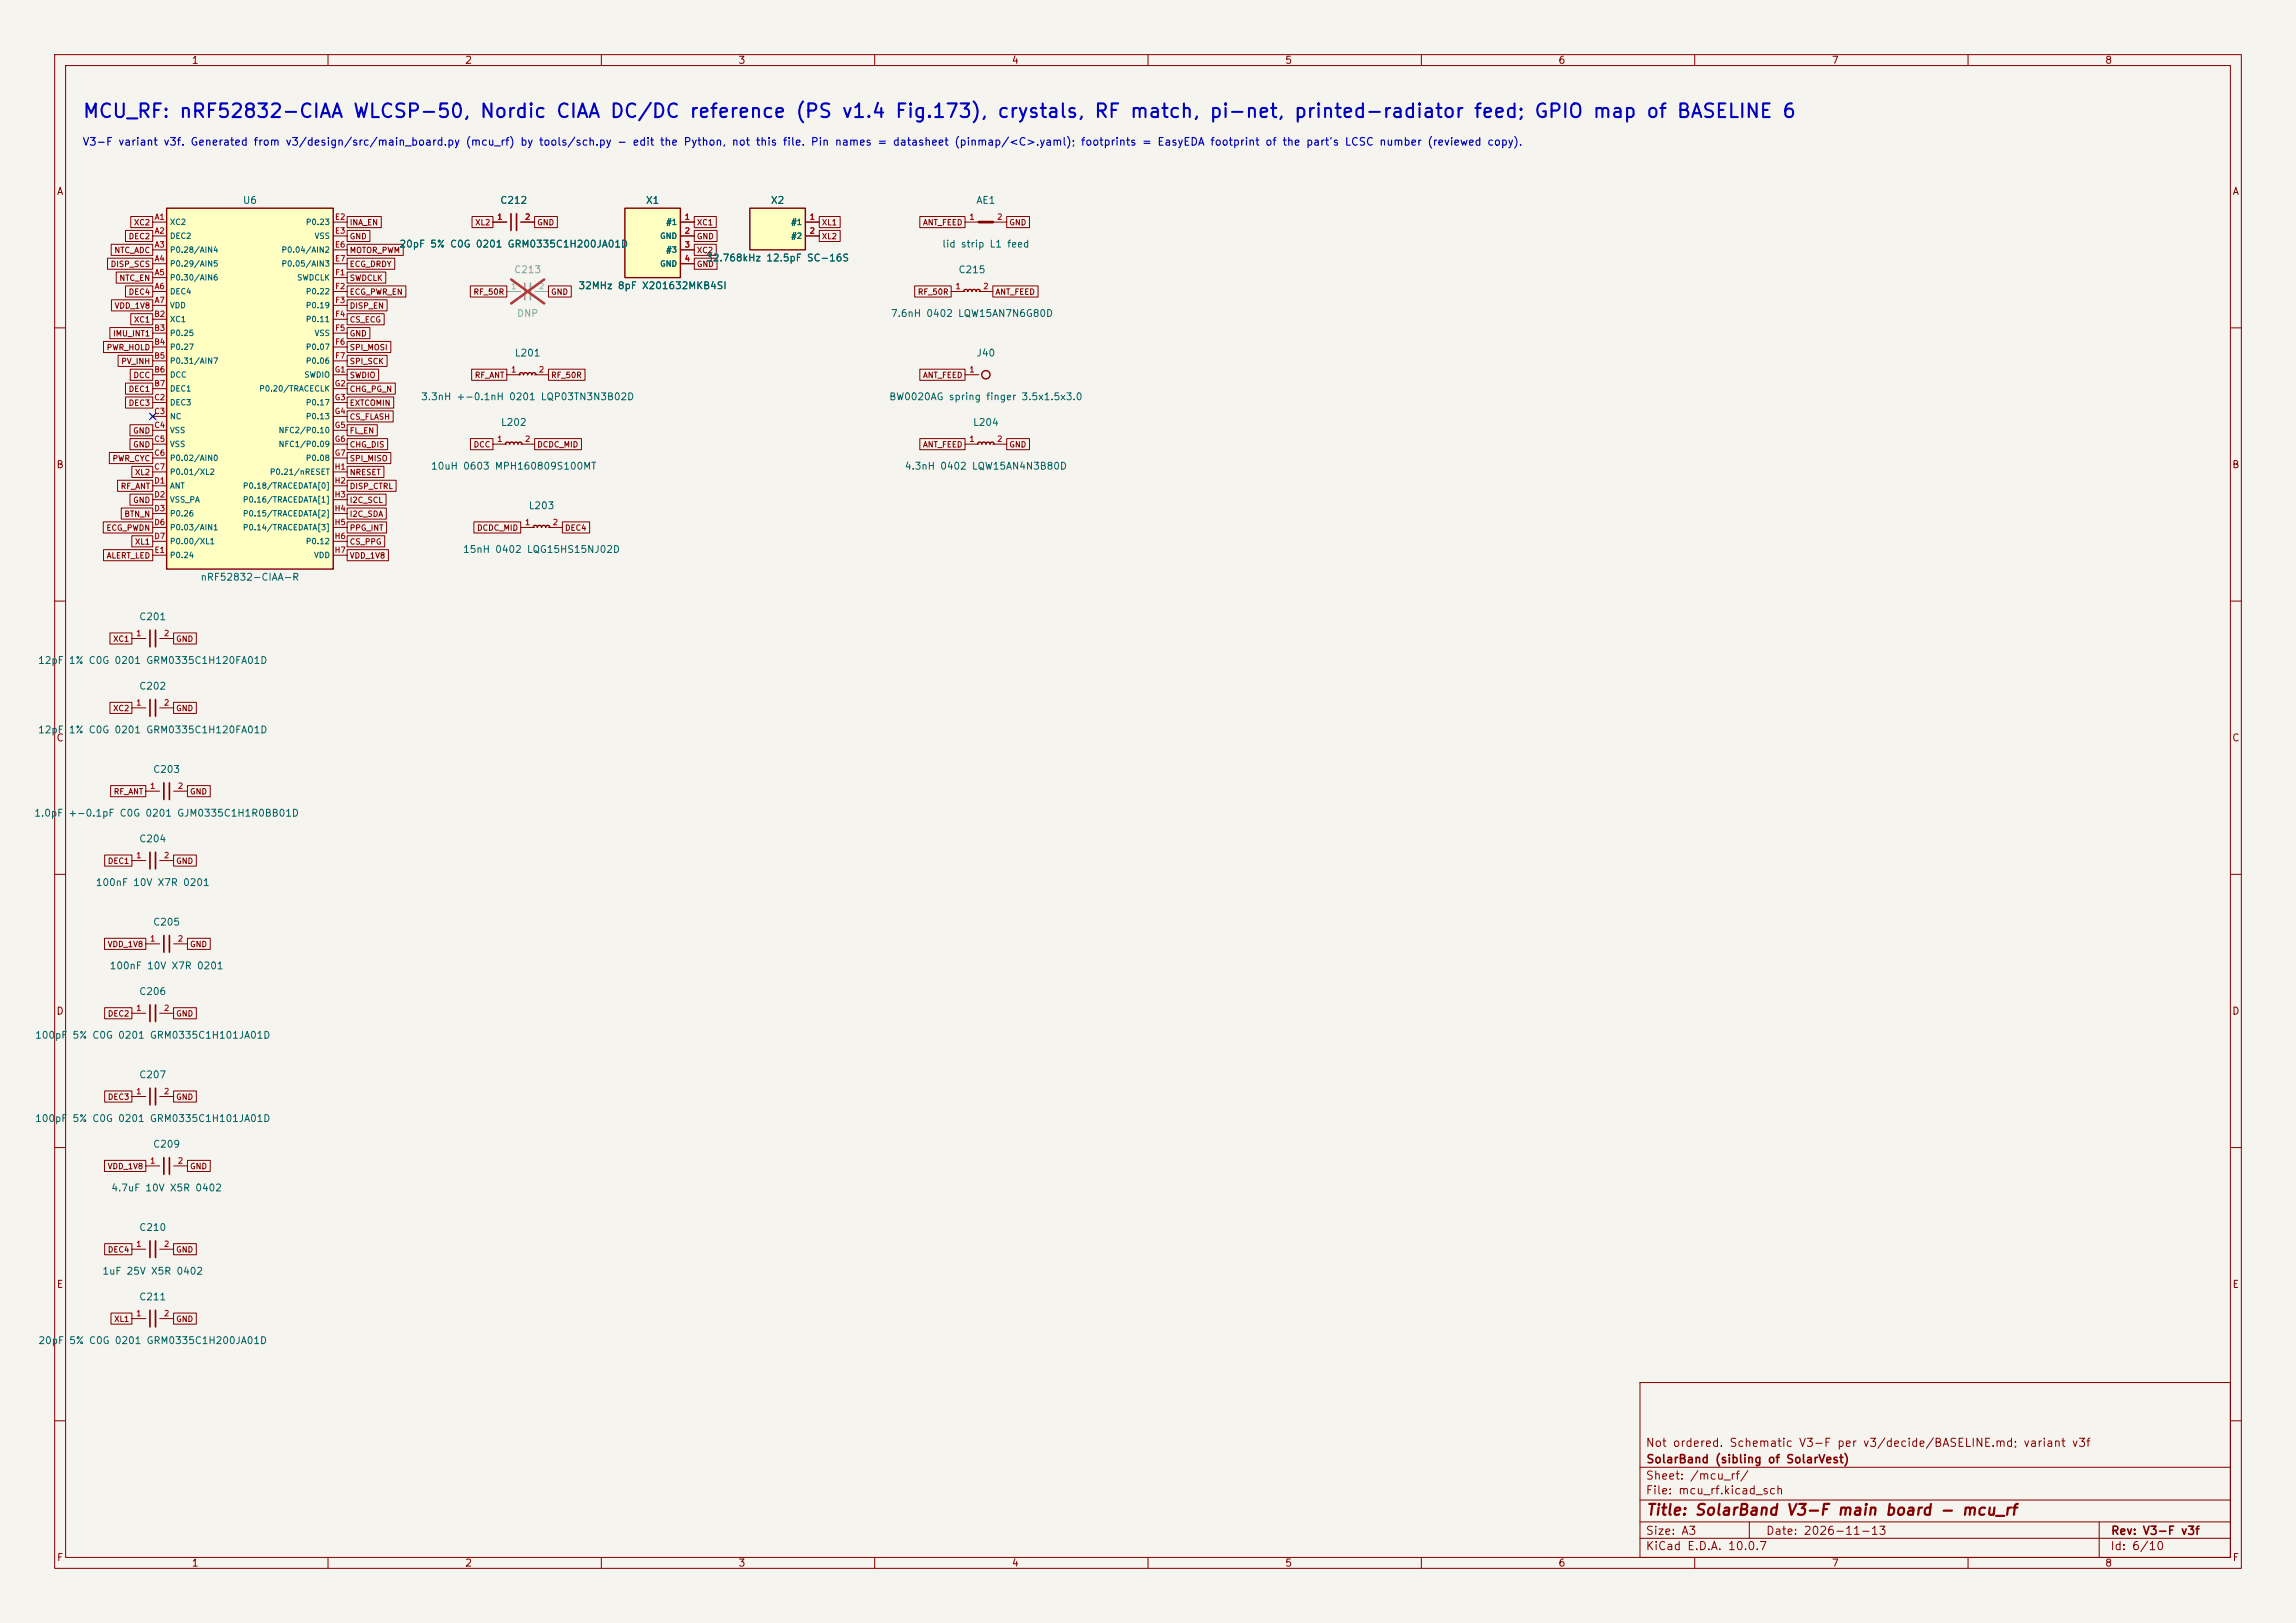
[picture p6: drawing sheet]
<svg xmlns="http://www.w3.org/2000/svg" width="420mm" height="297mm" viewBox="0 0 420 297" stroke-linecap="round" stroke-linejoin="round" font-family="sans-serif">
<defs><g id="words">
<text font-size="2.5" fill="#0000c2" x="15" y="22.2">MCU_RF: nRF52832-CIAA WLCSP-50, Nordic CIAA DC/DC reference (PS v1.4 Fig.173), crystals, RF match, pi-net, printed-radiator feed; GPIO map of BASELINE 6</text>
<text font-size="2" fill="#840000" x="301" y="277.8">Title: SolarBand V3-F main board - mcu_rf</text>
<g font-size="1.5" fill="#840000">
<text x="300.9" y="265.1">Not ordered. Schematic V3-F per v3/decide/BASELINE.md; variant v3f</text>
<text x="301" y="268.1">SolarBand (sibling of SolarVest)</text>
<text x="300.9" y="273.8">File: mcu_rf.kicad_sch</text>
<text x="300.9" y="271.1">Sheet: /mcu_rf/</text>
<text x="300.9" y="281.2">Size: A3</text>
<text x="322.9" y="281.2">Date: 2026-11-13</text>
<text x="386" y="281.2">Rev: V3-F v3f</text>
<text x="300.9" y="284">KiCad E.D.A. 10.0.7</text>
<text x="385.9" y="284">Id: 6/10</text>
</g>
<text font-size="1.4" fill="#0000c2" x="15" y="27">V3-F variant v3f. Generated from v3/design/src/main_board.py (mcu_rf) by tools/sch.py - edit the Python, not this file. Pin names = datasheet (pinmap/&lt;C&gt;.yaml); footprints = EasyEDA footprint of the part's LCSC number (reviewed copy).</text>
<g font-size="1.3" fill="#840000">
<text x="35" y="12">1</text>
<text x="85" y="12">2</text>
<text x="135" y="12">3</text>
<text x="185" y="12">4</text>
<text x="235" y="12">5</text>
<text x="285" y="12">6</text>
<text x="335" y="12">7</text>
<text x="385" y="12">8</text>
<text x="10.3" y="36">A</text>
<text x="408.3" y="36">A</text>
<text x="10.2" y="86">B</text>
<text x="408.2" y="86">B</text>
<text x="10.2" y="136">C</text>
<text x="408.2" y="136">C</text>
<text x="10.2" y="186">D</text>
<text x="408.2" y="186">D</text>
<text x="10.3" y="236">E</text>
<text x="408.3" y="236">E</text>
<text x="10.3" y="286">F</text>
<text x="35" y="287">1</text>
<text x="85" y="287">2</text>
<text x="135" y="287">3</text>
<text x="185" y="287">4</text>
<text x="235" y="287">5</text>
<text x="285" y="287">6</text>
<text x="335" y="287">7</text>
<text x="385" y="287">8</text>
<text x="408.3" y="286">F</text>
</g>
<g font-size="1.3" fill="#006464">
<text x="44.3" y="37.6">U6</text>
<text x="91.4" y="37.6">C212</text>
<text x="118" y="37.6">X1</text>
<text x="140.9" y="37.6">X2</text>
<text x="178.5" y="37.6">AE1</text>
<text x="73" y="45.6">20pF 5% C0G 0201 GRM0335C1H200JA01D</text>
<text x="172.3" y="45.6">lid strip L1 feed</text>
<text x="105.7" y="53.2">32MHz 8pF X201632MKB4SI</text>
<text x="129.1" y="48.1">32.768kHz 12.5pF SC-16S</text>
<text x="175.2" y="50.3">C215</text>
<text x="162.9" y="58.3">7.6nH 0402 LQW15AN7N6G80D</text>
<text x="94.1" y="65.5">L201</text>
<text x="178.5" y="65.5">J40</text>
<text x="76.9" y="73.5">3.3nH +-0.1nH 0201 LQP03TN3N3B02D</text>
<text x="162.6" y="73.5">BW0020AG spring finger 3.5x1.5x3.0</text>
<text x="91.5" y="78.2">L202</text>
<text x="177.9" y="78.2">L204</text>
<text x="78.7" y="86.2">10uH 0603 MPH160809S100MT</text>
<text x="165.4" y="86.2">4.3nH 0402 LQW15AN4N3B80D</text>
<text x="96.6" y="93.5">L203</text>
<text x="84.6" y="101.5">15nH 0402 LQG15HS15NJ02D</text>
<text x="36.6" y="106.6">nRF52832-CIAA-R</text>
<text x="25.4" y="113.8">C201</text>
<text x="6.9" y="121.8">12pF</text>
<text x="12.5" y="121.8">1% C0G 0201 GRM0335C1H120FA01D</text>
<text x="25.4" y="126.5">C202</text>
<text x="6.9" y="134.5">12pF</text>
<text x="12.5" y="134.5">1% C0G 0201 GRM0335C1H120FA01D</text>
<text x="27.9" y="141.7">C203</text>
<text x="6.2" y="149.7">1.0pF</text>
<text x="12.4" y="149.7">+-0.1pF C0G 0201 GJM0335C1H1R0BB01D</text>
<text x="25.4" y="154.4">C204</text>
<text x="17.4" y="162.4">100nF 10V X7R 0201</text>
<text x="27.9" y="169.7">C205</text>
<text x="20" y="177.7">100nF 10V X7R 0201</text>
<text x="25.4" y="182.4">C206</text>
<text x="6.3" y="190.4">100pF 5% C0G 0201 GRM0335C1H101JA01D</text>
<text x="25.4" y="197.6">C207</text>
<text x="6.3" y="205.6">100pF 5% C0G 0201 GRM0335C1H101JA01D</text>
<text x="27.9" y="210.3">C209</text>
<text x="20.3" y="218.3">4.7uF 10V X5R 0402</text>
<text x="25.4" y="225.6">C210</text>
<text x="18.6" y="233.6">1uF 25V X5R 0402</text>
<text x="25.4" y="238.3">C211</text>
<text x="6.9" y="246.3">20pF</text>
<text x="12.5" y="246.3">5% C0G 0201 GRM0335C1H200JA01D</text>
</g>
<g font-size="1.3" fill="#939391">
<text x="93.9" y="50.3">C213</text>
<text x="94.5" y="58.3">DNP</text>
</g>
<g font-size="1" fill="#840000">
<text x="24.4" y="41.5">XC2</text>
<text x="63.9" y="41.5">INA_EN</text>
<text x="86.8" y="41.5">XL2</text>
<text x="98.2" y="41.5">GND</text>
<text x="127.4" y="41.5">XC1</text>
<text x="150.2" y="41.5">XL1</text>
<text x="168.7" y="41.5">ANT_FEED</text>
<text x="184.5" y="41.5">GND</text>
<text x="20.8" y="46.6">NTC_ADC</text>
<text x="23.4" y="44">DEC2</text>
<text x="63.9" y="44">GND</text>
<text x="63.9" y="46.6">MOTOR_PWM</text>
<text x="127.4" y="44">GND</text>
<text x="127.4" y="46.6">XC2</text>
<text x="150.2" y="44">XL2</text>
<text x="20.1" y="49.1">DISP_SCS</text>
<text x="21.7" y="51.6">NTC_EN</text>
<text x="63.9" y="51.6">SWDCLK</text>
<text x="63.9" y="49.1">ECG_DRDY</text>
<text x="127.4" y="49.1">GND</text>
<text x="20.9" y="56.7">VDD_1V8</text>
<text x="23.4" y="54.2">DEC4</text>
<text x="24.4" y="59.3">XC1</text>
<text x="63.9" y="54.2">ECG_PWR_EN</text>
<text x="63.9" y="56.7">DISP_EN</text>
<text x="63.9" y="59.3">CS_ECG</text>
<text x="86.5" y="54.2">RF_50R</text>
<text x="100.7" y="54.2">GND</text>
<text x="167.8" y="54.2">RF_50R</text>
<text x="182" y="54.2">ANT_FEED</text>
<text x="19.4" y="64.3">PWR_HOLD</text>
<text x="20.6" y="61.8">IMU_INT1</text>
<text x="63.9" y="61.8">GND</text>
<text x="63.9" y="64.3">SPI_MOSI</text>
<text x="22.1" y="66.9">PV_INH</text>
<text x="23.4" y="72">DEC1</text>
<text x="24.3" y="69.4">DCC</text>
<text x="63.9" y="66.9">SPI_SCK</text>
<text x="63.9" y="69.4">SWDIO</text>
<text x="63.9" y="72">CHG_PG_N</text>
<text x="86.8" y="69.4">RF_ANT</text>
<text x="100.7" y="69.4">RF_50R</text>
<text x="168.7" y="69.4">ANT_FEED</text>
<text x="23.4" y="74.5">DEC3</text>
<text x="63.9" y="74.5">EXTCOMIN</text>
<text x="63.9" y="77">CS_FLASH</text>
<text x="24.3" y="82.1">GND</text>
<text x="24.3" y="79.6">GND</text>
<text x="63.9" y="79.6">FL_EN</text>
<text x="63.9" y="82.1">CHG_DIS</text>
<text x="86.5" y="82.1">DCC</text>
<text x="98.2" y="82.1">DCDC_MID</text>
<text x="168.7" y="82.1">ANT_FEED</text>
<text x="184.5" y="82.1">GND</text>
<text x="20.5" y="84.7">PWR_CYC</text>
<text x="22" y="89.7">RF_ANT</text>
<text x="24.6" y="87.2">XL2</text>
<text x="63.9" y="89.7">DISP_CTRL</text>
<text x="63.9" y="87.2">NRESET</text>
<text x="63.9" y="84.7">SPI_MISO</text>
<text x="22.7" y="94.8">BTN_N</text>
<text x="24.3" y="92.3">GND</text>
<text x="63.9" y="94.8">I2C_SDA</text>
<text x="63.9" y="92.3">I2C_SCL</text>
<text x="19.4" y="97.4">ECG_PWDN</text>
<text x="24.6" y="99.9">XL1</text>
<text x="63.9" y="99.9">CS_PPG</text>
<text x="63.9" y="97.4">PPG_INT</text>
<text x="87.2" y="97.4">DCDC_MID</text>
<text x="103.2" y="97.4">DEC4</text>
<text x="19.4" y="102.4">ALERT_LED</text>
<text x="63.9" y="102.4">VDD_1V8</text>
<text x="20.6" y="117.7">XC1</text>
<text x="32.1" y="117.7">GND</text>
<text x="20.6" y="130.4">XC2</text>
<text x="32.1" y="130.4">GND</text>
<text x="20.7" y="145.6">RF_ANT</text>
<text x="34.7" y="145.6">GND</text>
<text x="19.6" y="158.3">DEC1</text>
<text x="32.1" y="158.3">GND</text>
<text x="19.6" y="173.6">VDD_1V8</text>
<text x="34.7" y="173.6">GND</text>
<text x="19.6" y="186.3">DEC2</text>
<text x="32.1" y="186.3">GND</text>
<text x="19.6" y="201.5">DEC3</text>
<text x="32.1" y="201.5">GND</text>
<text x="19.6" y="214.2">VDD_1V8</text>
<text x="34.7" y="214.2">GND</text>
<text x="19.6" y="229.4">DEC4</text>
<text x="32.1" y="229.4">GND</text>
<text x="20.8" y="242.1">XL1</text>
<text x="32.1" y="242.1">GND</text>
</g>
<g font-size="1" fill="#a90000">
<text x="28.2" y="40.5">A1</text>
<text x="61.2" y="40.5">E2</text>
<text x="90.9" y="40.5">1</text>
<text x="95.9" y="40.5">2</text>
<text x="125.1" y="40.5">1</text>
<text x="148" y="40.5">1</text>
<text x="177.2" y="40.5">1</text>
<text x="182.3" y="40.5">2</text>
<text x="28.2" y="43">A2</text>
<text x="28.2" y="45.5">A3</text>
<text x="61.2" y="43">E3</text>
<text x="61.2" y="45.5">E6</text>
<text x="125.1" y="43">2</text>
<text x="125.1" y="45.5">3</text>
<text x="148" y="43">2</text>
<text x="28.2" y="48.1">A4</text>
<text x="28.2" y="50.6">A5</text>
<text x="28.2" y="53.2">A6</text>
<text x="61.2" y="48.1">E7</text>
<text x="61.2" y="50.6">F1</text>
<text x="61.2" y="53.2">F2</text>
<text x="125.1" y="48.1">4</text>
<text x="174.7" y="53.2">1</text>
<text x="179.8" y="53.2">2</text>
<text x="28.1" y="58.2">B2</text>
<text x="28.2" y="55.7">A7</text>
<text x="61.2" y="55.7">F3</text>
<text x="61.2" y="58.2">F4</text>
<text x="28.1" y="60.8">B3</text>
<text x="28.1" y="63.3">B4</text>
<text x="28.1" y="65.9">B5</text>
<text x="61.2" y="60.8">F5</text>
<text x="61.2" y="63.3">F6</text>
<text x="61.2" y="65.9">F7</text>
<text x="28.1" y="68.4">B6</text>
<text x="28.1" y="70.9">B7</text>
<text x="61.1" y="68.4">G1</text>
<text x="61.1" y="70.9">G2</text>
<text x="93.4" y="68.4">1</text>
<text x="98.5" y="68.4">2</text>
<text x="177.2" y="68.4">1</text>
<text x="28.1" y="73.5">C2</text>
<text x="28.1" y="76">C3</text>
<text x="61.1" y="73.5">G3</text>
<text x="61.1" y="76">G4</text>
<text x="28.1" y="78.6">C4</text>
<text x="28.1" y="81.1">C5</text>
<text x="28.1" y="83.6">C6</text>
<text x="61.1" y="78.6">G5</text>
<text x="61.1" y="81.1">G6</text>
<text x="61.1" y="83.6">G7</text>
<text x="90.9" y="81.1">1</text>
<text x="95.9" y="81.1">2</text>
<text x="177.2" y="81.1">1</text>
<text x="182.3" y="81.1">2</text>
<text x="28.1" y="86.2">C7</text>
<text x="28.1" y="88.7">D1</text>
<text x="61.1" y="86.2">H1</text>
<text x="61.1" y="88.7">H2</text>
<text x="28.1" y="91.3">D2</text>
<text x="28.1" y="93.8">D3</text>
<text x="61.1" y="91.3">H3</text>
<text x="61.1" y="93.8">H4</text>
<text x="28.1" y="96.3">D6</text>
<text x="28.1" y="98.9">D7</text>
<text x="28.2" y="101.4">E1</text>
<text x="61.1" y="96.3">H5</text>
<text x="61.1" y="98.9">H6</text>
<text x="61.1" y="101.4">H7</text>
<text x="95.9" y="96.3">1</text>
<text x="101" y="96.3">2</text>
<text x="24.8" y="116.7">1</text>
<text x="29.9" y="116.7">2</text>
<text x="24.8" y="129.4">1</text>
<text x="29.9" y="129.4">2</text>
<text x="27.4" y="144.6">1</text>
<text x="32.4" y="144.6">2</text>
<text x="24.8" y="157.3">1</text>
<text x="29.9" y="157.3">2</text>
<text x="27.4" y="172.5">1</text>
<text x="32.4" y="172.5">2</text>
<text x="24.8" y="185.2">1</text>
<text x="29.9" y="185.2">2</text>
<text x="24.8" y="200.5">1</text>
<text x="29.9" y="200.5">2</text>
<text x="27.4" y="213.2">1</text>
<text x="32.4" y="213.2">2</text>
<text x="24.8" y="228.4">1</text>
<text x="29.9" y="228.4">2</text>
<text x="24.8" y="241.1">1</text>
<text x="29.9" y="241.1">2</text>
</g>
<g font-size="1" fill="#006464">
<text x="31" y="41.4">XC2</text>
<text x="55.8" y="41.4">P0.23</text>
<text x="121.8" y="41.4">#1</text>
<text x="144.6" y="41.4">#1</text>
<text x="31" y="43.9">DEC2</text>
<text x="31" y="46.5">P0.28/AIN4</text>
<text x="51.4" y="46.5">P0.04/AIN2</text>
<text x="57.4" y="43.9">VSS</text>
<text x="120.7" y="43.9">GND</text>
<text x="121.8" y="46.5">#3</text>
<text x="144.6" y="43.9">#2</text>
<text x="31" y="49">P0.29/AIN5</text>
<text x="31" y="51.6">P0.30/AIN6</text>
<text x="51.4" y="49">P0.05/AIN3</text>
<text x="54.3" y="51.6">SWDCLK</text>
<text x="120.7" y="49">GND</text>
<text x="31" y="54.1">DEC4</text>
<text x="31" y="56.6">VDD</text>
<text x="31" y="59.2">XC1</text>
<text x="55.8" y="54.1">P0.22</text>
<text x="55.8" y="56.6">P0.19</text>
<text x="55.8" y="59.2">P0.11</text>
<text x="31" y="61.7">P0.25</text>
<text x="31" y="64.3">P0.27</text>
<text x="55.8" y="64.3">P0.07</text>
<text x="57.4" y="61.7">VSS</text>
<text x="31" y="66.8">P0.31/AIN7</text>
<text x="31" y="69.3">DCC</text>
<text x="31" y="71.9">DEC1</text>
<text x="47.3" y="71.9">P0.20/TRACECLK</text>
<text x="55.6" y="69.3">SWDIO</text>
<text x="55.8" y="66.8">P0.06</text>
<text x="31" y="74.4">DEC3</text>
<text x="31" y="77">NC</text>
<text x="55.8" y="74.4">P0.17</text>
<text x="55.8" y="77">P0.13</text>
<text x="31" y="79.5">VSS</text>
<text x="31" y="82">VSS</text>
<text x="50.9" y="79.5">NFC2/P0.10</text>
<text x="50.9" y="82">NFC1/P0.09</text>
<text x="31" y="84.6">P0.02/AIN0</text>
<text x="31" y="87.1">P0.01/XL2</text>
<text x="31" y="89.7">ANT</text>
<text x="44.3" y="89.7">P0.18/TRACEDATA[0]</text>
<text x="49.3" y="87.1">P0.21/nRESET</text>
<text x="55.8" y="84.6">P0.08</text>
<text x="31" y="92.2">VSS_PA</text>
<text x="31" y="94.7">P0.26</text>
<text x="44.3" y="92.2">P0.16/TRACEDATA[1]</text>
<text x="44.3" y="94.7">P0.15/TRACEDATA[2]</text>
<text x="31" y="97.3">P0.03/AIN1</text>
<text x="31" y="99.8">P0.00/XL1</text>
<text x="44.3" y="97.3">P0.14/TRACEDATA[3]</text>
<text x="55.8" y="99.8">P0.12</text>
<text x="31" y="102.4">P0.24</text>
<text x="57.3" y="102.4">VDD</text>
</g>
<g font-size="1" fill="#a5a4a2">
<text x="93.4" y="53.2">1</text>
<text x="98.5" y="53.2">2</text>
</g>
</g></defs>
<path d="M0 0h420v297h-420z" fill="#f5f4ef" stroke="#f5f4ef" stroke-width=".18"/>
<g fill="none" stroke="#840000" stroke-width=".18">
<path d="M10 10h400v277h-400zM12 12h396v273h-396zM60 10v2M110 10v2M160 10v2M210 10v2M260 10v2M310 10v2M360 10v2M10 60h2M92.7 68.6h2.5M97.8 68.6h2.5"/>
<path d="M408 60h2M90.2 81.3h2.5M95.2 81.3h2.6M10 110h2M24.1 116.8h2.6M29.2 116.8h2.5M408 110h2M10 160h2M408 160h2M10 210h2M408 210h2M300 253h108v32h-108z"/>
<path d="M10 260h2M300 278.5h108M300 274.5h108M300 268.5h108M320 278.5v3M384 278.5v6.5M408 260h2M60 285v2M110 285v2M160 285v2M210 285v2M260 285v2"/>
<path d="M300 281.5h108M310 285v2M360 285v2"/>
</g>
<path d="M27.4 115.3v3.1M28.4 115.3v3.1" fill="none" stroke="#840000" stroke-width=".3"/>
<path d="M95 68.6l.1-.3 .3-.1 .2 .1 .2 .3 .3-.4 .3 .1 .1 .3 .3-.4 .3 .1 .2 .3 .1-.3 .3-.1 .3 .4M92.5 81.3l.1-.3 .2-.1 .3 .1 .1 .3 .3-.4 .3 .1 .2 .3 .3-.4 .3 .1 .1 .3 .2-.3 .3-.1 .3 .4" fill="none" stroke="#840000" stroke-width=".25"/>
<path d="M96 51.8v3.1M97 51.8v3.1" fill="none" stroke="#9c9b98" stroke-width=".3"/>
<path d="M92.7 53.3h2.5M97.8 53.3h2.5" fill="none" stroke="#9c9b98" stroke-width=".18"/>
<path d="M93.5 51.1l6 4.4M99.5 51.1l-6 4.4" fill="none" stroke="#e12e31" stroke-width=".46"/>
<path d="M114.3 38.1h10.2v12.7h-10.2z" fill="#ffffc2"/>
<path d="M114.3 38.1h10.2v12.7h-10.2z" fill="none" stroke="#840000" stroke-width=".25"/>
<path d="M124.5 40.6h2.5M124.5 43.2h2.5M124.5 45.7h2.5M124.5 48.3h2.5" fill="none" stroke="#840000" stroke-width=".18"/>
<path d="M137.2 38.1h10.1v7.6h-10.1z" fill="#ffffc2"/>
<g fill="none" stroke="#840000" stroke-width=".25">
<path d="M137.2 38.1h10.1v7.6h-10.1zM176.3 53.3l.1-.2 .3-.1 .2 .1 .1 .2 .4-.3h.3l.1 .3 .3-.3h.3l.2 .3 .1-.3h.3l.3 .3M97.5 96.5l.1-.2 .3-.2 .3 .2 .1 .2 .3-.4 .3 .1 .2 .3 .2-.3h.4l.1 .3 .2-.3 .3-.1 .3 .4M178.8 81.3l.1-.3 .3-.1 .3 .1 .1 .3 .3-.4 .3 .1 .1 .3 .3-.4 .3 .1 .2 .3 .1-.3 .3-.1 .4 .4"/>
<circle cx="180.3" cy="68.6" r=".76"/>
</g>
<g fill="none" stroke="#840000" stroke-width=".18">
<path d="M90.2 40.6h2.5M95.2 40.6h2.6M147.3 40.6h2.6M147.3 43.2h2.6M174 53.3h2.5M176.5 40.6h2.6M179.1 53.3h2.5M181.6 40.6h2.5M176.5 68.6h2.6M95.2 96.5h2.6M100.3 96.5h2.6M176.5 81.3h2.6"/>
<path d="M181.6 81.3h2.5M24.1 157.5h2.6M26.7 144.8h2.5M29.2 157.5h2.5M31.7 144.8h2.6M26.7 172.7h2.5M31.7 172.7h2.6M24.1 185.4h2.6M29.2 185.4h2.5M24.1 200.7h2.6M26.7 213.4h2.5M29.2 200.7h2.5"/>
<path d="M31.7 213.4h2.6M24.1 228.6h2.6M29.2 228.6h2.5M24.1 241.3h2.6M29.2 241.3h2.5"/>
</g>
<path d="M179.1 40.6h2.5" fill="none" stroke="#840000" stroke-width=".5"/>
<g fill="none" stroke="#840000" stroke-width=".3">
<path d="M93.5 39.1v3.1M94.5 39.1v3.1M27.4 156v3M28.4 156v3M30 143.3v3M31 143.3v3M30 171.2v3M31 171.2v3M27.4 183.9v3M27.4 199.1v3.1M28.4 183.9v3M28.4 199.1v3.1"/>
<path d="M30 211.8v3.1M31 211.8v3.1M27.4 227.1v3M27.4 239.8v3M28.4 227.1v3M28.4 239.8v3"/>
</g>
<path d="M30.5 38.1h30.5v66h-30.5z" fill="#ffffc2"/>
<path d="M30.5 38.1h30.5v66h-30.5z" fill="none" stroke="#840000" stroke-width=".25"/>
<g fill="none" stroke="#840000" stroke-width=".18">
<path d="M23.9 39.6h4v2.1h-4zM63.5 39.6h6.2v2.1h-6.2zM86.3 39.6h3.9v2.1h-3.9zM97.8 39.6h4.2v2.1h-4.2zM127 39.6h4v2.1h-4zM149.9 39.6h3.8v2.1h-3.8zM168.3 39.6h8.2v2.1h-8.2zM184.1 39.6h4.2v2.1h-4.2zM19.7 47.2h8.2v2.1h-8.2zM20.1 59.9h7.8v2.1h-7.8zM20.3 44.7h7.6v2h-7.6zM20.4 54.9h7.5v2h-7.5z"/>
<path d="M21.3 49.8h6.6v2h-6.6zM23 52.3h4.9v2.1h-4.9zM23 42.2h4.9v2h-4.9zM23.9 57.4h4v2h-4zM27.9 40.6h2.6M27.9 43.2h2.6M27.9 45.7h2.6M27.9 48.3h2.6M27.9 50.8h2.6M27.9 53.3h2.6M27.9 55.9h2.6M27.9 58.4h2.6"/>
<path d="M61 40.6h2.5M61 43.2h2.5M61 45.7h2.5M61 48.3h2.5M61 50.8h2.5M61 53.3h2.5M61 55.9h2.5M61 58.4h2.5M63.5 42.2h4.2v2h-4.2zM63.5 49.8h7.1v2h-7.1zM63.5 44.7h10.3v2h-10.3zM63.5 47.2h8.7v2.1h-8.7z"/>
<path d="M63.5 52.3h10.7v2.1h-10.7zM63.5 54.9h7.3v2h-7.3zM63.5 57.4h6.8v2h-6.8zM63.5 59.9h4.2v2.1h-4.2zM86 52.3h6.7v2.1h-6.7zM90.2 40.6h2.5M95.2 40.6h2.6M100.3 52.3h4.2v2.1h-4.2zM124.5 40.6h2.5M124.5 43.2h2.5M124.5 45.7h2.5M124.5 48.3h2.5"/>
<path d="M127 47.2h4.2v2.1h-4.2zM127 42.2h4.2v2h-4.2zM127 44.7h4v2h-4zM147.3 40.6h2.6M147.3 43.2h2.6M149.9 42.2h3.8v2h-3.8zM167.3 52.3h6.7v2.1h-6.7zM181.6 52.3h8.3v2.1h-8.3zM18.9 62.5h9v2h-9zM21.6 65h6.3v2.1h-6.3zM23 72.6h4.9v2.1h-4.9zM23 70.1h4.9v2h-4.9z"/>
<path d="M23.8 77.7h4.1v2.1h-4.1zM23.8 67.6h4.1v2h-4.1zM27.6 75.8l.7 .8M27.9 61h2.6M27.9 63.5h2.6M27.9 66h2.6M27.9 68.6h2.6M27.9 71.1h2.6M27.9 73.7h2.6M27.9 76.2h2.6M27.9 78.7h2.6M28.3 75.8l-.7 .8"/>
<path d="M61 61h2.5M61 63.5h2.5M61 66h2.5M61 68.6h2.5M61 71.1h2.5M61 73.7h2.5M61 76.2h2.5M61 78.7h2.5M63.5 62.5h8v2h-8zM63.5 65h7.3v2.1h-7.3zM63.5 67.6h5.8v2h-5.8zM63.5 70.1h8.8v2h-8.8z"/>
<path d="M63.5 72.6h8.5v2.1h-8.5zM63.5 75.2h8.4v2h-8.4zM63.5 77.7h5.5v2.1h-5.5zM86.3 67.6h6.4v2h-6.4zM100.3 67.6h6.7v2h-6.7zM168.3 67.6h8.2v2h-8.2zM18.9 95.5h9v2h-9zM20 82.8h7.9v2h-7.9zM21.5 87.9h6.4v2h-6.4zM22.2 93h5.7v2h-5.7zM23.8 90.4h4.1v2.1h-4.1zM23.8 80.3h4.1v2h-4.1z"/>
<path d="M24.1 85.3h3.8v2.1h-3.8zM24.1 98h3.8v2.1h-3.8zM27.9 81.3h2.6M27.9 83.8h2.6M27.9 86.4h2.6M27.9 88.9h2.6M27.9 91.4h2.6M27.9 94h2.6M27.9 96.5h2.6M27.9 99.1h2.6M61 81.3h2.5M61 83.8h2.5"/>
<path d="M61 86.4h2.5M61 88.9h2.5M61 91.4h2.5M61 94h2.5M61 96.5h2.5M61 99.1h2.5M63.5 98h6.9v2.1h-6.9zM63.5 95.5h7.2v2h-7.2zM63.5 80.3h7.4v2h-7.4zM63.5 93h7.2v2h-7.2zM63.5 90.4h7.1v2.1h-7.1zM63.5 87.9h9v2h-9z"/>
<path d="M63.5 85.3h6.7v2.1h-6.7zM63.5 82.8h8v2h-8zM86.1 80.3h4.1v2h-4.1zM86.7 95.5h8.5v2h-8.5zM97.8 80.3h8.6v2h-8.6zM102.9 95.5h5v2h-5zM168.3 80.3h8.2v2h-8.2zM184.1 80.3h4.2v2h-4.2zM18.9 100.6h9v2h-9zM20.1 115.8h4v2.1h-4zM27.9 101.6h2.6M31.7 115.8h4.2v2.1h-4.2z"/>
<path d="M61 101.6h2.5M63.5 100.6h7.6v2h-7.6zM20.1 128.5h4v2.1h-4zM24.1 129.5h2.6M29.2 129.5h2.5M31.7 128.5h4.2v2.1h-4.2zM19.1 156.5h5v2h-5zM20.2 143.8h6.5v2h-6.5zM31.7 156.5h4.2v2h-4.2zM34.3 143.8h4.2v2h-4.2zM19.1 171.7h7.6v2h-7.6zM34.3 171.7h4.2v2h-4.2z"/>
<path d="M19.1 184.4h5v2h-5zM19.1 199.6h5v2.1h-5zM31.7 184.4h4.2v2h-4.2zM31.7 199.6h4.2v2.1h-4.2zM19.1 212.3h7.6v2.1h-7.6zM34.3 212.3h4.2v2.1h-4.2zM19.1 227.6h5v2h-5zM31.7 227.6h4.2v2h-4.2zM20.3 240.3h3.8v2h-3.8zM31.7 240.3h4.2v2h-4.2z"/>
</g>
<path d="M27.4 128v3.1M28.4 128v3.1" fill="none" stroke="#840000" stroke-width=".3"/>
<path d="M27.3 75.6l1.2 1.2M28.5 75.6l-1.2 1.2" fill="none" stroke="#000084" stroke-width=".18"/>
<use href="#words"/>
</svg>
